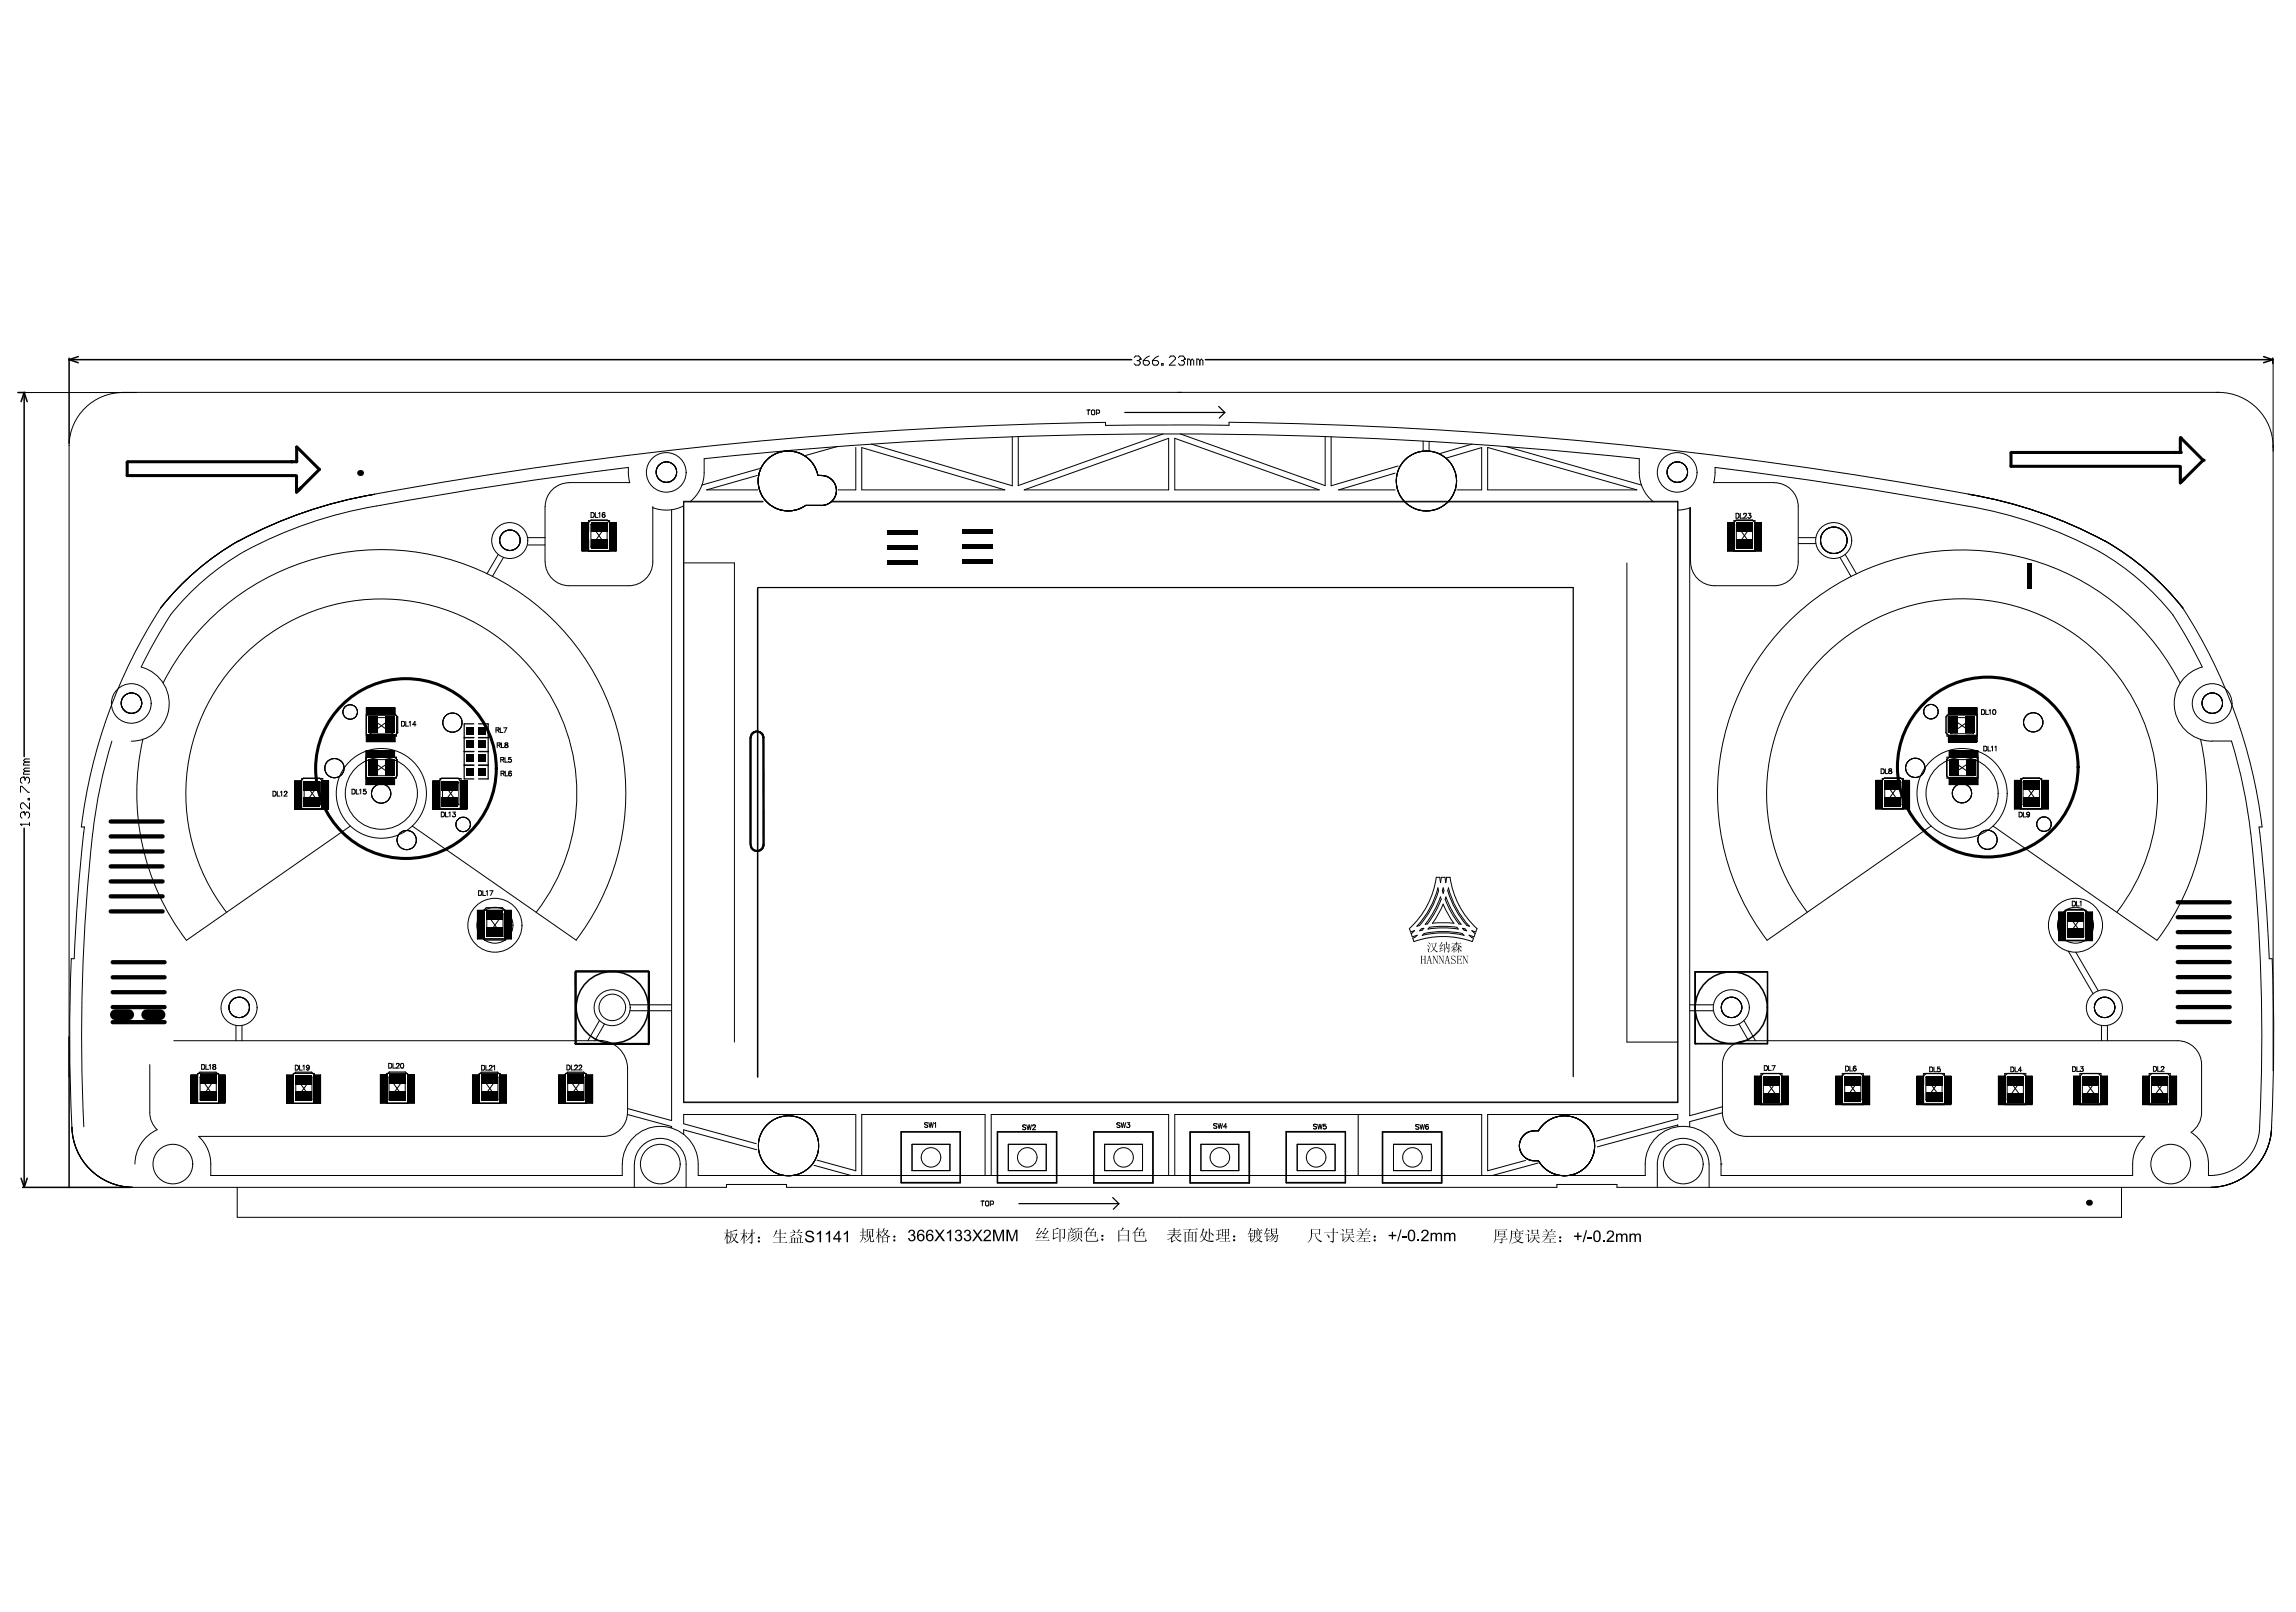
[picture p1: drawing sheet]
<svg xmlns="http://www.w3.org/2000/svg" width="288mm" height="202mm" viewBox="0 0 288 202" stroke-linecap="round" stroke-linejoin="round" font-family="sans-serif">
<g fill="none" stroke="#000" stroke-width=".13">
<path d="M8.7 55.8v79.3M15.5 49.2a6.7 6.7 0 0 0-6.8 6.7M95 59.6l-6.4 1.8h6.4M95.2 58.8l-7.2 2M96.2 57.7a3.8 3.8 0 0 1 6.3 1.9 1.91 1.91 0 0 1 2.4 1.7 1.91 1.91 0 0 1-1.9 2.1h-2a3.8 3.8 0 0 1-5-.7 3.8 3.8 0 0 1 .2-5zM102.5 59.6a3.8 3.8 0 0 0-4.9-2.9 3.8 3.8 0 0 0-2.1 5.3 3.8 3.8 0 0 0 5.5 1.4M102.5 59.6h.5M103 59.6a1.87 1.87 0 0 1 1.9 1.9 1.87 1.87 0 0 1-1.9 1.9h-2M105 56l-4 1.1M107.3 56.1v5.3h-2.2M108 56.1l18 5.3h-18zM126.9 54.8v6.1l-17.6-5.2"/>
<path d="M127.7 54.7v6.2M136.3 51.4h.4M136.4 51.4v.6M136.8 51.5l.2-.1 .2 .1v.4v.1l-.4-.1zM137.5 51.8h.3l.1-.3-.1-.1h-.3v.6M142.2 44.8l.2-.2h.4l.2 .2v.2M142.6 45.2h.2M142.8 45.2l.2 .2v.2l-.2 .2h-.4l-.2-.2M143 45h.1M143 45l-.2 .2M143.3 45.2h.6l.2 .2v.2l-.2 .2h-.4l-.2-.2zM144.1 44.6l-.4 .2-.4 .4"/>
<path d="M144.5 45.2h.6l.2 .2v.2l-.2 .2h-.4l-.2-.2zM145.3 44.6l-.4 .2-.4 .4M145.6 45.6h.2v.2h-.2zM145.8 54.4l-18.2 6.5M146.6 44.8l.2-.2h.4l.2 .2v.2l-.8 .8h.8M147.3 55l18.1 6.4h-18.1zM147.7 44.8l.2-.2h.4l.2 .2v.2M148 54.4l18.1 6.5v-6.2M148.1 45.2h.2M148.3 45.2l.2 .2v.2l-.2 .2h-.4l-.2-.2M148.5 45h.1M148.5 45l-.2 .2"/>
<path d="M149.3 45.2l-.2-.2h-.2v.8M149.3 45.2v.6M149.3 45.2l.2-.2 .2 .2v.6M150.4 45.2l-.2-.2h-.2v.8M150.4 45.2v.6M150.4 45.2l.2-.2 .2 .2v.6M154.1 53v.3h-15.5v-.3a550.4 550.4 0 0 0-94.4 9.5 55.4 55.4 0 0 0-14.3 5.3M154.1 53a555.5 555.5 0 0 1 92.7 9M166.9 54.8v6.1l8.4-2.5M174.9 59.3l-7.1 2.1h7.1M178.4 55.3v1.2M179.2 55.3v1.2"/>
<path d="M181.3 57.4l4.5-1.3v5.3h-3.1M184.6 55.7l-4 1.2M186.5 56.1l18.7 5.3h-18.7zM188.8 56l17 4.8M278.2 49.2a6.8 6.8 0 0 1 6.8 6.9M278.2 49.2h-275.5M285 45v89.3M21.4 77.1l-2.2 3.6-1.5 2.9M29.9 67.8a33.8 33.8 0 0 0-9.8 8.5 65.2 65.2 0 0 0-9.9 27.4h.4M47 62a55.4 55.4 0 0 0-17.1 5.8M47.2 63.4a52.6 52.6 0 0 0-17.5 6.3 32.5 32.5 0 0 0-8.3 7.4M47.2 63.5a562.5 562.5 0 0 1 31.6-4.9v1l.2 .9h-7.6a3 3 0 0 0-3 3"/>
<path d="M62.5 69.5l-1.4 2.5M63.1 69.9l-1.4 2.4M66.1 68.3h2.2M66.2 67.4h2.2M68.3 63.5v6.9M73.8 65.3h2.6v3.7h-2.6zM74.1 65.7v2.9M74.1 68.6h2M74.1 65.7h2M74.1 65.7l2 2.9M74.1 64.3h.2a.33 .33 0 0 1 .2 .3 .33 .33 0 0 1-.2 .3h-.2zM74.6 64.3v.6h.4"/>
<path d="M75.1 64.4l.1-.1v.6M75.8 64.4l-.1-.1a.29 .29 0 0 0-.2 .4M76.1 65.7v2.9M76.1 65.7l-2 2.9M81.8 63.5v7a3 3 0 0 1-3 2.9h-7.4a3 3 0 0 1-3-2.9M84.2 63.9v76.6l-5.5-1.5M85.7 63.4a4.8 4.8 0 0 1-3.8 .3M85.7 70.6h6.4v60.1M85.7 62.9h10M86.5 62.9a4.7 4.7 0 0 0 1.8-3.7v-1.7a554.1 554.1 0 0 1 117.2 0 6.8 6.8 0 0 0 .6 4l.8 1 .4 .4M95.7 62.9h-10v75.4h124.7v-75.4h-106.1M104.3 62.9h106.1"/>
<path d="M128.4 61.4l18.1-6.4v6.4zM204 70.6v60.1h6.4M211.9 63.7v76.2l4.1-1.1M211.9 63.7v6.8M212 63.7l-.8 .2-.9 .1M212 70.5a3 3 0 0 0 3 2.9h7.4a3 3 0 0 0 3.1-2.9v-7a3 3 0 0 0-3.1-3h-7.5l.1-.9v-1a542.1 542.1 0 0 1 34.3 5.4 50.7 50.7 0 0 1 15.8 6.3 32.5 32.5 0 0 1 7.4 6.8l2.1 3.6 1.5 2.9M217.4 65.3h2.6v3.7h-2.6zM217.7 64.4a.32 .32 0 0 1 .3 .2 .32 .32 0 0 1-.2 .4h-.1zM217.7 68.6h2M217.7 65.7h2M217.7 65.7l2 2.9M217.7 65.7v2.9"/>
<path d="M218.2 64.4v.6h.3M218.7 64.4l-.1 .1M218.7 64.4h.1l.2 .1-.4 .5h.4M218.7 64.4h.1M219.2 64.4h.3l-.2 .2a.21 .21 0 0 1 .2 .3 .21 .21 0 0 1-.4 0M219.7 65.7v2.9M219.7 65.7l-2 2.9M225.5 68.2h2.2M225.5 67.4h2.2M230.7 69.9l1.4 2.4M231.3 69.5l1.5 2.5M246.9 62a55.4 55.4 0 0 1 17 5.8"/>
<path d="M263.9 67.8a34 34 0 0 1 9.8 8.5M273.7 76.3a65.3 65.3 0 0 1 9.9 27.4h-.4l.9 8.6 .4 7.9M2.6 99.4v-.8h.2l.7 .8h.2M3 97.5h.1M3 97.5h-.2l-.2 .2v.3l.2 .2M3 97.5l.1 .2M3.1 96.7h.6M3.1 95.6h.6M3.1 97.7l.2-.2h.2l.2 .2v.3l-.2 .2M3.1 97.7v.1M3.1 96.7l-.1 .2v.2h.7M3.1 95.6l-.1 .1v.2h.7"/>
<path d="M3.7 95.2h-.6l-.1 .2 .1 .2M3.7 96.3h-.6l-.1 .2 .1 .2M14 92.9a63.6 63.6 0 0 0-2.4 11.6M17.7 83.6a4.7 4.7 0 0 1 3.5 5.2 4.7 4.7 0 0 1-4.7 4.1M17.9 92.7a30.4 30.4 0 0 0 5.5 25.2M20.5 85.6a30.7 30.7 0 0 1 39-14.4 30.7 30.7 0 0 1 17.4 37.9 30.6 30.6 0 0 1-4.7 8.8M34.2 99.2a.33 .33 0 0 1 .4 .2 .33 .33 0 0 1-.1 .4h-.3zM34.8 99.2v.6h.3M35.2 99.3l.1-.1v.6M35.6 99.4l.2-.2 .2 .1-.4 .5h.4M37.8 97.6h2.7v3.8h-2.7zM38.1 98.1v2.8"/>
<path d="M38.1 98.1h2.1M38.1 98.1l2.1 2.8M40.2 98.1v2.8M40.2 98.1l-2.1 2.8M44.1 99h.2a.32 .32 0 0 1 .2 .3 .32 .32 0 0 1-.2 .3h-.2zM44.7 99v.6h.3M45.1 99.1l.1-.1v.6M45.9 99h-.3v.2h.1a.21 .21 0 0 1 .2 .1 .21 .21 0 0 1-.1 .3 .21 .21 0 0 1-.3-.2M45.9 89.7h3.8v2.6h-3.8zM45.9 94.9h3.8v2.7h-3.8zM46.4 90v2M46.4 95.3v2"/>
<path d="M46.4 97.3h2.8M46.4 95.3h2.8M46.4 92h2.8M46.4 90h2.8M46.4 95.3l2.8 2M46.4 90l2.8 2M49.2 90v2M49.2 95.3v2M49.2 95.3l-2.8 2M49.2 90l-2.8 2M50.3 90.5h.3a.32 .32 0 0 1 .2 .3 .32 .32 0 0 1-.2 .3h-.3zM50.9 90.5v.6h.3"/>
<path d="M51.3 90.6l.1-.1v.6M52.2 90.9h-.5l.3-.4v.6M55.2 97.6h2.6v3.8h-2.6zM55.5 98.1v2.8M55.5 98.1h2M55.5 98.1l2 2.8M57.5 98.1v2.8M57.5 98.1l-2 2.8M62.2 91.6l.4-.1v-.2h-.4v.6M62.3 93.4h.4v-.2h-.4v.5M62.4 91.6l.2 .3M62.5 93.4l.2 .3"/>
<path d="M62.7 91.3v.6h.4M62.8 95.3l.4-.1v-.2h-.4v.6M62.8 97l.4-.1v-.1l-.4-.1v.6M62.9 93.2v.5h.3M63 95.3l.2 .3M63 97l.2 .3M63.1 91.3h.4l-.2 .6M63.3 95v.6h.4M63.4 96.7v.6h.3M63.4 93.2v.1a.26 .26 0 0 1 .2 .1 .26 .26 0 0 1 0 .3h-.3v-.2l.4-.2-.1-.1zM64.1 95h-.3v.2h.1a.21 .21 0 0 1 .2 .1 .21 .21 0 0 1-.1 .3 .21 .21 0 0 1-.3-.1M64.1 96.8l-.2-.1a.29 .29 0 0 0-.1 .4"/>
<path d="M94.3 91.9a.87 .87 0 0 1 .9-.2 .87 .87 0 0 1 .6 .7v13.6a.86 .86 0 0 1-.9 .8 .86 .86 0 0 1-.8-.9v-13.5zM235.8 96.4h.3a.32 .32 0 0 1 .2 .3 .32 .32 0 0 1-.2 .3h-.3zM236 97.6h2.6v3.8h-2.6zM236.3 98.1v2.8M236.3 98.1h2M236.3 98.1l2 2.8M236.4 96.4v.6h.3M236.9 96.4v.2a.26 .26 0 0 1 .2 .1 .26 .26 0 0 1 0 .3l-.3-.1v-.1l.4-.3-.1-.1zM238.3 98.1v2.8M238.3 98.1l-2 2.8M244.1 89.7h3.8v2.6h-3.8zM244.1 94.9h3.8v2.7h-3.8z"/>
<path d="M244.6 90v2M244.6 95.3v2M244.6 97.3h2.8M244.6 95.3h2.8M244.6 90h2.8M244.6 92h2.8M244.6 90l2.8 2M244.6 95.3l2.8 2M247.4 90v2M247.4 95.3v2M247.4 90l-2.8 2M247.4 95.3l-2.8 2"/>
<path d="M248.4 89h.2a.32 .32 0 0 1 .2 .3 .32 .32 0 0 1-.2 .3h-.2zM248.7 93.6h.2a.32 .32 0 0 1 .2 .3 .32 .32 0 0 1-.2 .3h-.2zM249 89v.6h.3M249.3 93.6v.6h.3M249.4 89.1l.1-.1v.6M249.7 93.7l.1-.1v.6M249.9 89a.28 .28 0 0 1 .3 .3 .28 .28 0 0 1-.3 .3l-.1-.3zM250.1 93.7l.2-.1v.6M253.4 97.6h2.6v3.8h-2.6zM253.6 98.1v2.8M253.6 98.1h2.1M253.6 98.1l2.1 2.8"/>
<path d="M255.7 98.1v2.8M255.7 98.1l-2.1 2.8M273.3 85.7a30.7 30.7 0 0 0-37.5-15 30.7 30.7 0 0 0-19.8 35.2 30.3 30.3 0 0 0 5.6 12l20.5-14.3M275.9 92.7a30.4 30.4 0 0 1-5.4 25.2l-20.6-14.3M276.1 83.6a4.7 4.7 0 0 0-3.5 5.2 4.7 4.7 0 0 0 4.8 4.1M277.3 92.9h2.5a68.9 68.9 0 0 1 2.8 15.5 234.2 234.2 0 0 1 .7 32.9M2.6 103.4h.1M2.6 103.4h1.1M2.6 103.4l.2 .1M3 101.8h.1M3 101.8h-.2l-.2 .2v.4l.2 .2M3 101.8l.1 .2"/>
<path d="M3.1 102l.2-.2h.2l.2 .2v.4l-.2 .2M3.1 102v.2M3.5 100.1h.2v.2h-.2zM3.7 100.7v.8l-.7-.8h-.2l-.2 .2v.4l.2 .2M3.7 103.2v.3M10.6 103.7l-.8 8.6-.5 7.9M11.6 104.6a234.2 234.2 0 0 0-1.1 36.7M28.4 114.4a24.5 24.5 0 0 1 5.3-34.8 24.5 24.5 0 0 1 34.6 6.5 24.3 24.3 0 0 1-1.1 28.3M38.1 100.9h2.1M43.9 103.6l-20.5 14.3M51.7 103.6l20.6 14.3M55.3 101.8a.33 .33 0 0 1 .4 .2 .33 .33 0 0 1-.1 .4h-.3z"/>
<path d="M55.5 100.9h2M55.9 101.8v.6h.3M56.3 101.9l.1-.1v.6M56.8 101.8h.3l-.2 .3a.2 .2 0 0 1 .2 .2 .2 .2 0 0 1-.2 .2 .2 .2 0 0 1-.2-.2M60 111.7h.2a.32 .32 0 0 1 .2 .3 .32 .32 0 0 1-.2 .3h-.2zM60.5 111.7v.6h.4M60.7 114.1h2.7v3.8h-2.7zM61 111.8l.1-.1v.6M61 114.6v2.8M61 117.4h2.1M61 114.6h2.1M61 114.6l2.1 2.8"/>
<path d="M61.4 111.7h.4l-.3 .6M63.1 114.6v2.8M63.1 114.6l-2.1 2.8M176.7 116.4l.2 .5 .5-.2-.5 .4M176.9 117.1l.2 .4 .6-.2-.3 .3h-.3l.2 .5a10.7 10.7 0 0 1 7.3 0l.2-.5-.6-.3 .6 .2 .2-.4M177.6 116.1h.4l.4-.6 1.2-1.8 .8-2-.1-.4a11.1 11.1 0 0 1-2.7 4.9M178 116.7a.55 .55 0 0 1 .5-.3 .53 .53 0 0 1-.5 .3M178.6 117.1l-.3 .2a11.1 11.1 0 0 1 5.3 0l-.3-.2-2-.3-1.4 .1-1.3 .2M179 115.9h-.3l1.1-1.6 .8-1.8 .1 .3-.5 1-1.2 2.1M179.2 116.3l2.3-.1 1.2 .1 .1 .2-1.9-.2-1.9 .2 .2-.2M180.7 110l-.1 .7-.1-.7h-.4a10.7 10.7 0 0 1-3.4 6.4M180.7 110h.5"/>
<path d="M180.9 111.3l-.1 .4M180.9 113.4l.8 1.5 .6 .9-1.6-.1-1.1 .1 .6-.9 .7-1.5M180.9 111.3l.1 .4-.1 .3-.1-.3M181.2 110l.1 .7 .1-.7h.4a10.7 10.7 0 0 0 3.4 6.4l-.2 .5-.5-.2 .4 .3M181.2 112.8l.7 1.6 1 1.5M181.2 112.8l.1-.3 .8 1.8 1.1 1.6M182.9 115.9h.3M183.4 116.4a.55 .55 0 0 1 .5 .3 .51 .51 0 0 1-.5-.3zM184.2 116.1h-.3l-.4-.6-1.2-1.8-.8-2 .1-.4a11.1 11.1 0 0 0 2.6 4.9M184.8 117l.2 .1M226.6 114.4a24.5 24.5 0 0 1 5.3-34.8 24.5 24.5 0 0 1 34.6 6.5 24.3 24.3 0 0 1-1.1 28.3M236.3 100.9h2"/>
<path d="M253.1 101.9h.2a.31 .31 0 0 1 .3 .2 .31 .31 0 0 1-.3 .3h-.2zM253.6 100.9h2.1M253.7 101.9v.5h.3M254.5 102l-.1 .4h-.2l-.1-.1M258.9 114.1h2.6v3.8h-2.6zM259.2 114.6v2.8M259.2 117.4h2.1M259.2 114.6h2.1M259.2 114.6l2.1 2.8M259.3 119.3l3.1 5.3M259.8 113h.2a.32 .32 0 0 1 .2 .3 .32 .32 0 0 1-.2 .3h-.2zM260.3 119.4l2.8 4.8"/>
<path d="M260.4 113v.6h.3M260.8 113.1l.1-.1v.6M261.3 114.6v2.8M261.3 114.6l-2.1 2.8M8.9 120.2h.4M8.9 120.2l-.2 10.6a165.9 165.9 0 0 0 .4 11.7 7.7 7.7 0 0 0 7.5 6.4M18.8 133.5v6a2.99 2.99 0 0 0 .9 2.2M21.8 130.5h53.3M24.8 134.6h2.6v3.8h-2.6zM25.1 135.1v2.8M25.1 137.9h2M25.1 135.1h2"/>
<path d="M25.1 135.1l2 2.8M25.3 133.5a.33 .33 0 0 1 .4 .2 .33 .33 0 0 1-.1 .4h-.3zM25.8 133.5v.6h.4M26.2 133.6l.2-.1v.6M26.7 133.5v.2l.4 .2a.2 .2 0 0 1-.2 .2 .2 .2 0 0 1-.2-.1l.1-.2 .2-.2v-.1zM27.1 135.1v2.8M27.1 135.1l-2 2.8M29.6 128.6v1.9M30.3 128.6v1.9M36.8 134.6h2.6v3.8h-2.6zM37 133.6a.33 .33 0 0 1 .4 .1 .33 .33 0 0 1-.1 .4l-.3 .1zM37.1 135.1v2.8"/>
<path d="M37.1 137.9h2M37.1 135.1h2M37.1 135.1l2 2.8M37.6 133.6v.6h.3M38 133.7l.1-.1v.6M38.8 133.8l-.1 .3-.1 .1-.2-.1M39.1 135.1v2.8M39.1 135.1l-2 2.8M48.5 134.6h2.6v3.8h-2.6zM48.7 133.3a.33 .33 0 0 1 .4 .2 .33 .33 0 0 1-.1 .4h-.3zM48.8 135.1v2.8M48.8 137.9h2"/>
<path d="M48.8 135.1h2M48.8 135.1l2 2.8M49.3 133.3v.6h.3M49.7 133.5h.1M49.7 133.5l.2-.2 .2 .2-.4 .4h.4M50.3 133.4a.29 .29 0 0 1 .4 .2 .29 .29 0 0 1-.3 .3h-.1l-.1-.2zM50.8 135.1v2.8M50.8 135.1l-2 2.8M60.1 134.6h2.6v3.8h-2.6zM60.4 133.6a.33 .33 0 0 1 .4 .2 .33 .33 0 0 1-.1 .4h-.3zM60.4 135.1v2.8M60.4 137.9h2"/>
<path d="M60.4 135.1h2M60.4 135.1l2 2.8M60.9 133.6v.6h.4M61.4 133.7l.2-.1 .1 .2-.4 .4h.4M61.4 133.7h.1M61.9 133.7l.1-.1v.6M62.4 135.1v2.8M62.4 135.1l-2 2.8M70.9 134.6h2.6v3.8h-2.6zM71.1 133.6h.2a.33 .33 0 0 1 .2 .3 .33 .33 0 0 1-.2 .3h-.2zM71.2 135.1v2.8M71.2 137.9h2"/>
<path d="M71.2 135.1h2M71.2 135.1l2 2.8M71.6 133.6v.6h.4M72.1 133.7l.1-.1h.2l-.1 .3-.3 .3h.4M72.2 121.8h9.1l.1 9.1-9.2 .1zM72.6 133.7l.1-.1h.2v.3l-.3 .3h.4M73.2 135.1v2.8M73.2 135.1l-2 2.8M75.1 130.5a3.6 3.6 0 0 1 3.6 3.5v5.5a3 3 0 0 1-3 3h-50.8M75.2 128l-1.5 2.5M75.8 128.4l-1.2 2.1M78.7 139.8l5.5 1.5v.2"/>
<path d="M79 126h5.2M79 126.7h5.2M85.7 138.2h124.7M170.3 139.8v7.6M211.9 126h2.9M211.9 126.7h2.9M212.5 121.9h9.1v9h-9.1zM216 139.5l-4.1 1.2v.6M218 128.4l1.2 2.1M218.7 128l1.4 2.5M220.8 134.6h2.6v3.8h-2.6zM221.1 135.1v2.8"/>
<path d="M221.1 137.9h2M221.1 135.1h2M221.1 135.1l2 2.8M221.2 133.6h.2a.32 .32 0 0 1 .2 .3 .32 .32 0 0 1-.2 .3h-.2zM221.7 133.6v.6h.4M222.2 133.6h.4l-.3 .6M223.1 135.1v2.8M223.1 135.1l-2 2.8M231 134.6h2.6v3.8h-2.6zM231.3 135.1v2.8M231.3 137.9h2M231.3 135.1h2"/>
<path d="M231.3 135.1l2 2.8M231.4 133.7h.2a.33 .33 0 0 1 .2 .3 .33 .33 0 0 1-.2 .3h-.2zM231.9 133.7v.6h.4M232.4 134.1l.1 .2M232.5 134.3h.1M232.5 133.9h.1M232.5 133.9l-.1 .2M232.5 133.9l.2 .2-.2 .2M232.7 133.8l-.2-.1a.29 .29 0 0 0-.1 .4M233.3 135.1v2.8M233.3 135.1l-2 2.8M241.2 134.6h2.6v3.8h-2.6z"/>
<path d="M241.5 135.1v2.8M241.5 137.9h2M241.5 135.1h2M241.5 135.1l2 2.8M241.9 133.8a.33 .33 0 0 1 .4 .2 .33 .33 0 0 1-.1 .4h-.3zM242.5 133.8v.6h.3M243.2 133.8h-.3v.3a.21 .21 0 0 1 .3 0 .21 .21 0 0 1 0 .3 .21 .21 0 0 1-.3-.1M243.5 135.1v2.8M243.5 135.1l-2 2.8M251.3 134.6h2.7v3.8h-2.7zM251.7 135.1v2.8M251.7 137.9h2"/>
<path d="M251.7 135.1h2M251.7 135.1l2 2.8M252.1 133.8a.33 .33 0 0 1 .4 .2 .33 .33 0 0 1-.1 .4h-.3zM252.7 133.8v.6h.3M253.5 134.2h-.4l.2-.4v.6M253.7 135.1v2.8M253.7 135.1l-2 2.8M259.9 133.8a.33 .33 0 0 1 .3 .1 .33 .33 0 0 1-.1 .4l-.2 .1zM260.4 133.8v.6h.3M260.8 134.6h2.6v3.8h-2.6zM260.9 133.8h.3l-.2 .2a.2 .2 0 0 1 .2 .2 .2 .2 0 0 1-.2 .2 .2 .2 0 0 1-.2-.2M261.1 135.1v2.8"/>
<path d="M261.1 137.9h2M261.1 135.1h2M261.1 135.1l2 2.8M263.1 135.1v2.8M263.1 135.1l-2 2.8M263.5 128.6v1.9M264.2 128.6v1.9M269.5 134.6h2.6v3.8h-2.6zM269.7 135.1v2.8M269.7 137.9h2.1M269.7 135.1h2.1M269.7 135.1l2.1 2.8"/>
<path d="M270 133.7a.33 .33 0 0 1 .4 .2 .33 .33 0 0 1-.1 .4h-.3zM270.5 133.7v.6h.4M271 133.9l.1-.2 .2 .1-.4 .5h.4M271.8 135.1v2.8M271.8 135.1l-2.1 2.8M284.5 120.2h.4M284.9 120.2l.2 9.1-.2 9a21.9 21.9 0 0 1-.5 5.2 7.7 7.7 0 0 1-7.2 5.4M9 141.4a7.7 7.7 0 0 0 7.6 7.5h74.5v-.4h7.5v.4h96.6v-.4h7.5v.4h74.5M19.7 141.7a4.7 4.7 0 0 0-2.8 4.3M24.9 142.5a4.7 4.7 0 0 1 1.5 3.5v1.4h51.6v-1.4M29.7 148.9v3.8h236.3M78 146a4.8 4.8 0 0 1 4.8-4.8 4.8 4.8 0 0 1 4.7 4.8v1.4h118.8a5.8 5.8 0 0 1 1.1-4.5 4.8 4.8 0 0 1 5.2-1.4 4.8 4.8 0 0 1 3.2 4.5"/>
<path d="M79.5 146v2.9M79.5 146a3.2 3.2 0 0 1 3.3-3.2 3.2 3.2 0 0 1 3.2 3.2v2.9M85.7 142.3v-.6l9.2 2.5M94.8 143.4l-9.1-2.5v-1.1h21.6v7l-4.9-1.3M102.1 146.1l4.6 1.3M108 147.4v-7.6h15.5v7.6M113 141.9h7.4v6.4h-7.4zM114.3 143.5h4.8v3.3h-4.8zM116.3 140.9l-.1-.1-.3 .1 .1 .1 .3 .1v.2l-.1 .1-.3-.1M116.5 140.8l.1 .6 .1-.6 .2 .6 .1-.6M117.2 140.9l.1-.1v.6M123 150.6h.4"/>
<path d="M123.2 150.6v.6M123.6 150.7l.1-.1 .3 .1v.4l-.1 .1h-.2l-.1-.1zM124.2 151h.3l.1-.1v-.2l-.1-.1h-.3v.6M124.3 147.4v-7.6h22.2v7.6M125.1 141.9h7.4v6.4h-7.4zM126.4 143.5h4.8v3.3h-4.8zM128.6 141.1h-.1h-.3l.1 .2 .3 .2-.1 .2-.3-.1M128.7 141.1l.2 .6 .1-.6 .2 .6 .1-.6M129.5 141.2l.1-.1h.2l-.1 .3-.3 .3h.5M137.1 141.9h7.4v6.4h-7.4zM138.5 143.5h4.7v3.3h-4.7zM140.4 140.9l-.1-.1-.3 .1v.1l.4 .1v.2l-.1 .1-.3-.1"/>
<path d="M140.6 140.8l.1 .6 .2-.6 .1 .6 .1-.6M141.3 140.8h.3l-.1 .2a.21 .21 0 0 1 .1 .3 .21 .21 0 0 1-.3 0M147.3 147.4v-7.6h38.5v7.6M149.2 141.9h7.4v6.4h-7.4zM150.6 143.5h4.7v3.3h-4.7zM152.6 141l-.2-.1-.2 .1v.1l.4 .2-.2 .2-.2-.1M152.7 140.9l.1 .6 .2-.6 .1 .6 .2-.6M153.8 141.3h-.4l.3-.4v.6M161.3 141.9h7.4v6.4h-7.4zM162.6 143.5h4.8v3.3h-4.8zM165 141.3h.1M165 141.3v.2h-.3"/>
<path d="M165.1 141.1l-.2-.1-.2 .1v.1l.3 .1M165.2 141l.1 .6 .2-.6 .1 .6 .2-.6M166.2 141h-.2l-.1 .2h.1a.21 .21 0 0 1 .3 .1 .21 .21 0 0 1-.1 .3 .21 .21 0 0 1-.3-.1M173.4 141.9h7.4v6.4h-7.4zM174.7 143.5h4.8v3.3h-4.8zM177.9 141.1l-.1-.1-.3 .1v.1l.4 .2-.1 .2-.3-.1M178 141l.2 .6 .1-.6 .2 .6 .1-.6M178.7 141.4l.2 .2M178.9 141.6h.1M178.9 141.2h.1M178.9 141.2l-.2 .2M178.9 141.2l.2 .2"/>
<path d="M179.1 141.1l-.2-.1a.29 .29 0 0 0-.2 .4M179.1 141.4l-.2 .2M179.1 141.4h.1M191 142.3a2.03 2.03 0 0 1 1.9-.5 3.8 3.8 0 0 1 5.7-1 3.8 3.8 0 0 1 0 5.8 3.8 3.8 0 0 1-5.7-1 1.93 1.93 0 0 1-2.1-1 1.93 1.93 0 0 1 .2-2.3zM191.1 142.4a2.26 2.26 0 0 1 1.8-.6 3.8 3.8 0 0 1 5.7-1 3.8 3.8 0 0 1 0 5.8 3.8 3.8 0 0 1-5.7-1 1.92 1.92 0 0 1-2.1-.9 1.92 1.92 0 0 1 .3-2.3zM192.8 145.8l-5.7 1.6M200.1 143.1l10.3-2.8v-.5h-23.9v7l4.8-1.3M207.8 148.9v-2.9a3.2 3.2 0 0 1 3.2-3.2 3.2 3.2 0 0 1 3.3 3.2v2.9M210.4 141.3v-.2l-10.1 2.7M215.8 146h.1M266 148.9v3.8M268.9 142.5a4.7 4.7 0 0 0-1.5 3.5v1.4h-51.6v-1.4"/>
<path d="M283.3 141.3a6.2 6.2 0 0 1-6.4 6.1 6.2 6.2 0 0 0-.8-4l-.4-.5-1-.9a2.99 2.99 0 0 0 1.3-2.5v-6a3 3 0 0 0-3-3h-54a3 3 0 0 0-3 3v6a3 3 0 0 0 3 3h49.9"/>
<circle cx="83.5" cy="59.2" r="2.49"/>
<circle cx="83.6" cy="59.2" r="1.28"/>
<circle cx="210.3" cy="59.2" r="2.49"/>
<circle cx="210.3" cy="59.2" r="1.28"/>
<circle cx="210.3" cy="59.2" r="1.29"/>
<circle cx="63.9" cy="67.8" r="2.26"/>
<circle cx="63.9" cy="67.7" r="1.28"/>
<circle cx="63.9" cy="67.7" r="1.29"/>
<circle cx="75.7" cy="64.7" r=".18"/>
<circle cx="178.8" cy="60.3" r="3.8"/>
<circle cx="229.9" cy="67.8" r="2.26"/>
<circle cx="229.9" cy="67.8" r="1.66"/>
<circle cx="229.9" cy="67.7" r="1.66"/>
<circle cx="16.5" cy="88.2" r="2.49"/>
<circle cx="16.5" cy="88.2" r="1.28"/>
<circle cx="16.5" cy="88.2" r="1.29"/>
<circle cx="41.9" cy="96.3" r="1.21"/>
<circle cx="43.9" cy="89.3" r=".91"/>
<circle cx="47.8" cy="99.5" r="1.21"/>
<circle cx="47.8" cy="99.5" r="4.5"/>
<circle cx="47.8" cy="99.5" r="5.6"/>
<circle cx="56.7" cy="90.6" r="1.21"/>
<circle cx="64" cy="97.1" r=".19"/>
<circle cx="240.1" cy="96.3" r="1.21"/>
<circle cx="242.1" cy="89.2" r=".91"/>
<circle cx="246" cy="99.5" r="1.21"/>
<circle cx="246" cy="99.5" r="4.5"/>
<circle cx="246" cy="99.5" r="5.6"/>
<circle cx="254.9" cy="90.6" r="1.21"/>
<circle cx="277.4" cy="88.2" r="2.49"/>
<circle cx="277.4" cy="88.2" r="1.28"/>
<circle cx="51" cy="105.3" r="1.21"/>
<circle cx="58.1" cy="103.4" r=".91"/>
<circle cx="62.1" cy="116" r="2.26"/>
<circle cx="62.1" cy="116" r="3.4"/>
<circle cx="249.2" cy="105.3" r="1.21"/>
<circle cx="254.3" cy="102" r=".18"/>
<circle cx="256.3" cy="103.3" r=".92"/>
<circle cx="260.2" cy="116" r="2.26"/>
<circle cx="260.2" cy="116" r="3.4"/>
<circle cx="30" cy="126.4" r="2.26"/>
<circle cx="30" cy="126.3" r="1.28"/>
<circle cx="38.6" cy="133.8" r=".18"/>
<circle cx="76.8" cy="126.4" r="2.26"/>
<circle cx="76.8" cy="126.3" r="1.66"/>
<circle cx="217.1" cy="126.4" r="2.26"/>
<circle cx="217.1" cy="126.3" r="1.29"/>
<circle cx="217.1" cy="126.3" r="1.28"/>
<circle cx="263.8" cy="126.4" r="2.26"/>
<circle cx="263.9" cy="126.3" r="1.29"/>
<circle cx="263.9" cy="126.3" r="1.28"/>
<circle cx="21.7" cy="146" r="2.49"/>
<circle cx="82.8" cy="146" r="2.49"/>
<circle cx="98.9" cy="143.7" r="3.8"/>
<circle cx="116.7" cy="145.1" r="1.22"/>
<circle cx="128.8" cy="145.1" r="1.22"/>
<circle cx="140.9" cy="145.1" r="1.22"/>
<circle cx="152.9" cy="145.1" r="1.22"/>
<circle cx="165" cy="145.1" r="1.22"/>
<circle cx="177.1" cy="145.1" r="1.22"/>
<circle cx="211.1" cy="146" r="2.49"/>
<circle cx="272.2" cy="146" r="2.49"/>
</g>
<g fill="none" stroke="#000" stroke-width=".19">
<path d="M2.2 49.2h1M3 49.2l.4 1.2M3 49.2l-.4 1.2M3 49.2v45.7M8.7 44.9v10.7M8.7 45.1l1.1 .4M8.7 45.1h133.2M9.8 44.7l-1.1 .4M151.1 45.1h133.9M283.8 44.7l1.2 .4M285 45.1l-1.2 .4M285 44.9v.7"/>
<path d="M95 73.7v61.4M94.1 92.4v13.5M94.2 92.5a.75 .75 0 0 1 .7-.7 .75 .75 0 0 1 .8 .7M95.7 92.4v13.6M3 103.9v45M94.2 105.9a.75 .75 0 0 0 .7 .8 .75 .75 0 0 0 .8-.8M8.7 130v18.9M72.2 121.9v9M72.2 130.9h9.1M72.2 121.9h9.1M81.3 121.9v8.9M212.5 130.9h.1"/>
<path d="M212.5 121.9h9.1v9h-9.1zM2.6 147.7l.4 1.2M2.8 148.9h13.6M3.4 147.7l-.4 1.2M113 141.9h7.4v6.4h-7.4zM125.1 141.9h7.4v6.4h-7.4zM137.1 141.9h7.4v6.4h-7.4zM149.2 142h7.4v6.3h-7.4zM161.3 141.9h7.4v6.4h-7.4zM173.3 141.9h7.4v6.4h-7.4z"/>
<circle cx="76.8" cy="126.3" r="4.5"/>
<circle cx="217.1" cy="126.4" r="4.5"/>
</g>
<g fill="none" stroke="#000" stroke-width=".38">
<path d="M16 57.9l-.1 .1v1.6h21.1M37.2 59.7v2l.6-.6M37.2 56.1v1.8h-21M37.2 56.1l2.8 2.8M40 58.9h.1M40 58.9l-2.7 2.7M252.2 56.7l-.1 1.8h21.1M273.4 54.9v1.8h-21.1M273.4 54.9l2.8 2.8-2.8 2.9v-2.1"/>
<circle cx="50.9" cy="96.4" r="11.3"/>
<circle cx="249.2" cy="96.2" r="11.3"/>
</g>
<g fill="none" stroke="#000" stroke-width=".15">
<path d="M141 51.7h12.6M152.8 51l.8 .7M153.6 51.7l-.7 .7M73.8 66.6v-1.1l.3-.3h2l.3 .3v1.1M73.8 65.5h-.8v3.6h4.2v-3.6h-.8M73.8 67.7v1.4M76.4 67.7v1.4M95 73.7h102.2v61.3M217.4 65.5h-.8v3.6h4.2v-3.6h-.8l-.3-.3h-2l-.3 .3v1.1M217.4 67.7v1.4M220 65.5v1.1M220 67.7v1.4"/>
<path d="M37.8 97.9l.3-.3h2l.3 .3M40.4 97.9h.8v3.6h-4.2v-3.6h.8v1.1M40.4 97.9h.1M40.4 97.9v1.1M45.9 97.6h1.4M45.9 94.9h1.4M45.9 92.2h1.5M45.9 89.6h1.5M48.4 94.9h1.1M48.4 89.6h1.2l.3 .3v2l-.4 .3v.8h-3.6v-4.2h3.6v.8M48.4 92.2h1.1M49.5 94.9v-.7h-3.6v4.2h3.6v-.8"/>
<path d="M49.5 95l.3 .3v2l-.3 .3h-1.1M55.1 97.9l.3-.3h2l.3 .3M55.1 97.9h-.8v3.6h4.2v-3.6h-.8M55.1 97.9v1.1M57.7 97.9v1.1M58.2 96h1.2M58.2 94.2h1.2M58.2 92.5h1.2M59.4 90.8h-1.2v6.9h1.2M60 90.8h1.2v6.9h-1.2M60 96h1.2M60 94.2h1.2"/>
<path d="M60 92.5h1.2M236 97.9h-.8v3.6h4.2v-3.6h-.8M236 97.8v1.2M236 97.8l.3-.3h2l.3 .3M238.6 97.8v.1M238.6 97.9v1.1M244.3 92.2v.8h3.6v-4.2h-3.6v.8l-.3 .3v2l.3 .3h1.1M244.3 89.6h1.1M244.4 97.6v.8h3.6v-4.2h-3.6v.8l-.3 .3v2l.3 .3h1.1M244.4 94.9h1.1M246.5 92.2h1.4M246.5 89.6h1.4"/>
<path d="M246.6 97.6h1.4M246.6 94.9h1.4M253.4 97.8l.3-.3h2l.3 .3M256 97.9h.8v3.6h-4.2v-3.6h.8v1.1M256 97.8v1.2M37.8 100.1v1.4M40.4 100.1v1.4M55.1 100.1v1.4M57.7 100.1v1.4M60.7 114.2h-.8v3.5h4.2v-3.5h-.8M60.7 114.1v1.2M60.7 116.3v1.4"/>
<path d="M60.7 114.1l.3-.3h2l.3 .3v1.2M63.3 116.3v1.4M236 100v1.5M238.6 100v1.5M253.4 100v1.5M256 100v1.5M258.9 114.4h-.8v3.6h4.2v-3.6h-.8l-.3-.4h-2l-.3 .3v1.2M258.9 116.5v1.5M261.6 114.4v1.1M261.6 116.5v1.5M24.8 135.9v-1.1l.3-.3h2l.3 .2v1.2M24.8 136.9v1.4"/>
<path d="M24.8 134.8h-.8v3.5h4.2v-3.5h-.8M27.4 136.9v1.4M36.7 136.9v1.5M36.8 134.8l.3-.3h2l.3 .3v1.1M39.4 134.8h.8v3.6h-4.2v-3.6h.7v1.1M39.4 136.9v1.5M48.5 134.8h-.8v3.5h4.2v-3.5h-.8M48.5 134.7v1.2M48.5 136.9v1.4M48.5 134.7l.3-.3h2l.3 .3M51.1 134.7v1.2M51.1 136.9v1.4"/>
<path d="M60.1 134.8h-.8v3.5h4.2v-3.5h-.8l-.3-.3h-2l-.3 .2v1.2M60.1 136.9v1.4M62.7 134.8v1.1M62.7 136.9v1.4M70.9 134.8h-.8v3.5h4.2v-3.5h-.8M70.9 135.9v-1.1l.3-.3h2l.3 .2v1.2M70.9 136.9v1.4M73.5 136.9v1.4M220.8 134.9l.3-.3h2l.3 .3h.8v3.6h-4.2v-3.6h.8v1.1M220.8 137.1v1.4M223.4 134.9v1.1M223.4 137.1v1.4"/>
<path d="M231 134.9l.3-.3h2l.3 .3v1.1M231 137.1v1.4M233.6 134.9h.8v3.6h-4.2v-3.6h.8v1.1M233.6 137.1v1.4M241.2 134.9l.3-.3h2l.3 .3h.8v3.6h-4.2v-3.6h.8v1.1M241.2 137.1v1.4M243.8 134.9v1.1M243.8 137.1v1.4M251.3 137.1v1.4M251.4 134.9l.3-.3h2l.3 .3v1.1M254 134.9h.8v3.6h-4.2v-3.6h.7v1.1M254 137.1v1.4"/>
<path d="M260.8 137.1v1.4M260.8 134.9l.3-.3h2l.3 .3h.8v3.6h-4.2v-3.6h.8v1.1M263.4 134.9v1.1M263.4 137.1v1.4M269.5 137.1v1.4M269.5 134.9l.3-.3h2l.3 .3h.8v3.6h-4.2v-3.6h.8v1.1M272.1 134.9v1.1M272.1 137.1v1.4M127.7 150.9h12.6M139.5 150.2l.8 .7M140.3 151l-.7 .6"/>
</g>
<g fill="#000">
<path d="M182.6 119.9h.6l.1 .2-.2-.2h-.3v.4h.2l.1-.2v.4l-.1-.2h-.2v.5h.4l.1-.2-.1 .3h-.6l.1-.1v-.9zM178.1 119.9h.3h-.1v.4h.3v-.4h-.1h.3h-.1v.9l.1 .1h-.3l.1-.1v-.4h-.3v.4l.1 .1h-.3l.1-.1v-.9zM179.6 119.9h.2l.4 .7v-.7h-.1h.2h-.1v1l-.4-.9-.1 .8 .1 .1h-.2l.1-.1v-.9zM180.3 119.9h.2l.4 .7v-.7h-.1h.3h-.1v1l-.5-.9v.8l.1 .1h-.3l.2-.1v-.9zM182 119.9l.5-.1v.3l-.3-.2-.2 .1v.2l.5 .3v.3l-.2 .1h-.3l-.1-.3 .2 .2a.23 .23 0 0 0 .3-.2 .23 .23 0 0 0-.2-.2l-.2-.2zM183.4 119.9h.1l.4 .7 .1-.7h-.1h.2h-.1v1l-.5-.9v.8l.1 .1h-.2l.1-.1v-.9zM97.3 154.3l.2 .1-.2 .3h.5v-.6l.1 .1v.5h.4l.1-.2 .2 .2h-.7v.5h.3l.1-.1 .2 .1h-.6v.6h.5l.2-.1 .1 .1-1.7 .1-.1-.1h.9v-.6l-.5 .1-.1-.1h.6v-.5h-.5l-.4 .5zM101 154.5l.2-.2h.4a.46 .46 0 0 1 .4 .4h-.1a.4 .4 0 0 0-.7-.1v.2l.6 .2 .2 .2 .1 .3a.6 .6 0 0 1-.7 .3 .6 .6 0 0 1-.5-.5h.2v.2l.3 .1h.3l.2-.2-.1-.2-.8-.3v-.2zM102.4 154.7l.4-.4h.1v1.5h-.1v-1.1l-.4 .2zM103.5 154.7l.4-.4h.2v1.5h-.2v-1.1l-.4 .2zM105.8 154.7l.4-.4h.1v1.5h-.2v-1.1l-.3 .2zM114 154.3l.2-.1h.3l.2 .2v.3a.14 .14 0 0 0-.1 .2 .14 .14 0 0 0 .1 .1l.1 .4-.4 .3-.3-.1-.2-.1-.1-.2 .2-.1a.29 .29 0 0 0 .4 .3 .29 .29 0 0 0 .2-.4 .29 .29 0 0 0-.4-.1v-.2a.25 .25 0 0 0 .3-.2 .25 .25 0 0 0-.2-.3 .25 .25 0 0 0-.3 .3h-.1z"/>
<path d="M117.2 154.2h.2l.4 .5 .4-.5h.2l-.5 .7 .6 .7h-.3l-.4-.6-.4 .6h-.3l.6-.7zM118.7 154.6l.4-.4h.2v1.4h-.2v-1.1l-.4 .2zM119.8 154.4l.2-.2h.4l.1 .2 .1 .3a.14 .14 0 0 0-.2 .2 .13 .13 0 0 0 .2 .1v.4l-.3 .3-.5-.1-.1-.3 .2-.1a.29 .29 0 0 0 .3 .3 .29 .29 0 0 0 .3-.4 .29 .29 0 0 0-.4-.1v-.2a.24 .24 0 0 0 .3-.2 .24 .24 0 0 0-.2-.3 .24 .24 0 0 0-.3 .3h-.2zM121 154.3l.4-.1 .2 .1 .1 .3-.2 .3a.46 .46 0 0 1 0 .7 .46 .46 0 0 1-.7-.3l.2-.1a.29 .29 0 0 0 .3 .3 .29 .29 0 0 0 .3-.4 .29 .29 0 0 0-.4-.1v-.2a.25 .25 0 0 0 .3-.2 .25 .25 0 0 0-.2-.3 .25 .25 0 0 0-.3 .3h-.2zM122 154.2h.2l.4 .5 .4-.5h.2l-.5 .7 .5 .7h-.2l-.4-.6-.5 .6h-.2l.5-.7zM123.5 154.3l.4-.1a.48 .48 0 0 1 .3 .5 .48 .48 0 0 1-.3 .4l-.4 .4h.8v.1h-1l.1-.3 .6-.5a.28 .28 0 0 0-.1-.5 .28 .28 0 0 0-.4 .3h-.2zM124.5 154.2h.3l.4 1.2 .4-1.2h.3v1.4h-.2v-1.2l-.4 1.2h-.2l-.4-1.2v1.2h-.2zM126.2 154.2h.3l.4 1.2 .4-1.2h.3v1.4h-.2v-1.2l-.4 1.2h-.2l-.4-1.2v1.2h-.2zM146.4 154.3h.8v-.3l.1 .1v.2h.5l.1-.1 .1 .1h-.7v.2h.4l.1-.1 .1 .2h-.6v.2h.6l.1-.1 .1 .1h-.8v.2a.18 .18 0 0 0 .2 .2 .18 .18 0 0 0 .2-.2l.1-.1 .1 .1-.4 .2 .1 .2 .6 .2-.2 .1-.4-.2-.4-.6-.2 .3v.4l.4-.1-.5 .3-.1-.1v-.4l-.5 .2 .4-.3 .4-.4-.7 .1-.1-.1h.9v-.2l-.6-.1h.6v-.2h-.7zM174.1 154.8h.4v-.3h.2v.3h.4v.2h-.4v.4h-.2v-.4h-.4zM175.6 154.2h.1l-.4 1.5h-.1zM175.8 155h.5v.2h-.5z"/>
<path d="M177.7 155.4h.2v.2h-.2zM178.3 154.3l.4-.1a.47 .47 0 0 1 .4 .4 .47 .47 0 0 1-.3 .5l-.4 .4h.7v.1h-.9l.1-.3 .5-.5a.29 .29 0 0 0 0-.5 .29 .29 0 0 0-.4 .3h-.2zM179.4 154.6h.1v.1l.2-.1h.3l.1 .1h.1a.32 .32 0 0 1 .4-.1 .32 .32 0 0 1 .2 .3v.7h-.2v-.7l-.1-.2a.27 .27 0 0 0-.3 .3v.6h-.2v-.6a.24 .24 0 0 0-.3-.3 .24 .24 0 0 0-.2 .4v.5h-.1zM181.1 154.6h.1v.1l.2-.1h.3l.1 .1h.1a.32 .32 0 0 1 .4-.1 .32 .32 0 0 1 .2 .3v.7h-.2v-.7l-.1-.2a.27 .27 0 0 0-.3 .3v.6h-.2v-.6a.24 .24 0 0 0-.3-.3 .24 .24 0 0 0-.2 .4v.5h-.1zM197.3 154.9h.4v-.3h.2v.3h.4v.2h-.4v.4h-.2v-.4h-.4zM198.8 154.3h.2l-.4 1.5h-.2zM199.1 155.1h.5v.2h-.5zM201 155.5h.2v.2h-.2zM201.6 154.4l.4-.1a.48 .48 0 0 1 .4 .5 .48 .48 0 0 1-.4 .4l-.3 .4h.7v.1h-1l.2-.3 .5-.5a.28 .28 0 0 0-.1-.5 .28 .28 0 0 0-.4 .3h-.2zM202.6 154.7h.2v.1l.2-.1 .4 .1a.35 .35 0 0 1 .4-.1 .35 .35 0 0 1 .3 .3v.7h-.2v-.6a.23 .23 0 0 0-.3-.3 .23 .23 0 0 0-.2 .3v.6h-.2v-.6a.25 .25 0 0 0-.3-.3 .25 .25 0 0 0-.1 .4v.5h-.2zM204.3 154.7h.2v.1l.2-.1 .4 .1a.35 .35 0 0 1 .4-.1 .35 .35 0 0 1 .2 .3v.7h-.2v-.8l-.1-.1a.26 .26 0 0 0-.3 .3v.6h-.2v-.6a.23 .23 0 0 0-.2-.3 .23 .23 0 0 0-.2 .3v.6h-.2z"/>
<path d="M179.5 118.3h.5l-.2 .6zM179.4 118.3h.1l.1 .4a.33 .33 0 0 1-.2 .6l-.2 .2 .3-.2a.26 .26 0 0 1 .2-.2 .26 .26 0 0 1 .3 .2l.2 .1 .1-.1-.5-.3 .3-.7v-.1zM179.4 118.4l-.3 .6h-.2l.2 .1v.3h.1v-.3zM178.9 118.5l.2 .2a.16 .16 0 0 0 0-.2 .16 .16 0 0 0-.2 0zM179.1 118.2l.1 .2a.12 .12 0 0 0 0-.2 .12 .12 0 0 0-.1 0z"/>
<path d="M180.7 118.1l-.2 .5v.1l.3-.1-.3 .4 .1 .1 .4-.2h-.4l.4-.4-.1-.1-.1 .2h-.3l.4-.4zM180.4 119.2l.1 .2 .5-.3zM181.1 118.4v1.1v-.1v-1h.2l-.1 .7 .2-.3 .2 .2v-.1l-.2-.2v-.2l.2-.1v.9h-.2h.1a.12 .12 0 0 0 .1 .1 .12 .12 0 0 0 .1-.1l.1-.9h-.1h-.3l.1-.3h-.2v.3z"/>
<path d="M182 118.3h.5l-.5 .5 .6-.4v.4h.1v-.5v.1a.41 .41 0 0 0 .6 .3l-.3-.1-.3-.3h.5l-.1-.1-.4 .1v-.2h-.1v.2zM181.9 118.8l.3 .1-.3 .4 .4-.3v.5v-.1v-.4l.2 .1-.2-.2h.3l-.1-.1h-.2l.1-.1h-.1v.1zM182.6 118.8l.2 .1-.3 .5 .4-.4-.1 .5 .1-.1v-.5l.1 .1a.27 .27 0 0 0 .3 .2l-.3-.3h.3l-.1-.1h-.3l.1-.1-.2-.1 .1 .2z"/>
<path d="M179.2 119.9l.1-.1 .2 1 .1 .1h-.3v-.4h-.3v.3l.1 .1h-.2zM179.2 120l-.1 .5h.2z"/>
<path d="M181.4 119.9l.1-.1 .2 1 .1 .1h-.2v-.4h-.3l-.1 .3 .1 .1h-.2zM181.4 120l-.1 .5h.3z"/>
<path d="M91.6 154.3l-.1 1.2-.2 .5 .3-.4 .1-.8h.1l.1 .3a.46 .46 0 0 1-.4 .7l-.1 .1 .3-.1 .3-.3 .1 .1a.35 .35 0 0 0 .5 .2 .34 .34 0 0 1-.4-.2 .34 .34 0 0 1 .1-.4l.1-.4h.1l-.2-.1h-.6v-.3l.8-.1-.2-.1-.4 .1zM91.8 154.8h.5l-.2 .6zM91.1 154.1v.5h-.3l.1 .1 .2-.1-.3 .9 .3-.5v1l.1-.1v-1l.2 .3a.23 .23 0 0 0 0-.2 .23 .23 0 0 0-.2-.2v-.2h.3l-.1-.1-.2 .1v-.3l.1-.1z"/>
<path d="M93.7 154.6l.1 .1h.4l-.3 .4-.4 .5 .3-.2 .4-.5v.8l-.3 .1h.1a.17 .17 0 0 0 .2 .2 .17 .17 0 0 0 .1-.2v-1.1h.4l-.1-.2-.3 .1v-.3l.1-.1-.2-.1v.5zM93.2 154.1v.5h-.4l.4 .1-.4 .9 .4-.6v1l.1-.1v-1l.2 .2 .2 .1-.1-.2-.3-.2v-.1h.4l-.1-.2-.3 .1v-.3l.1-.1z"/>
<path d="M95 155.7a.15 .15 0 0 1 .3 0 .15 .15 0 0 1-.3 0zM95 155.2a.15 .15 0 0 1 .3 0 .15 .15 0 0 1-.3 0z"/>
<path d="M100 155.3h.3v.5h-.3zM99.2 155.1v.7h-.3l.1 .1h1.7l-.1-.2-.2 .1v-.5l.1-.1-.1-.1-.1 .1h-1zM99.3 155.3h.3v.5h-.3zM99.7 155.3h.2v.5h-.2zM99 155.1l.7-.3-.1-.1zM100 154.7l.4 .4a.1 .1 0 0 0 .1-.1 .1 .1 0 0 0-.1-.1zM99.3 154.2l.3 .4h-.6h.1h1.5l-.1-.1-.1 .1h-.4l.3-.3-.1-.2-.2 .5h-.4v-.2z"/>
<path d="M105.1 154.3h.2v1h.2v.1h-.2v.4h-.2v-.4h-.6v-.1zM105.1 154.6l-.5 .7h.5z"/>
<path d="M108.1 154v.5h-.3l.1 .1 .2-.1v.4h-.3h.3v.2l-.1 .4-.2 .3 .3-.3 .1-.4 .3 .4a.13 .13 0 0 0 .1-.2 .13 .13 0 0 0-.2-.1l-.2-.1 .1-.2h.3l-.1-.1-.2 .1v-.4h.3l-.1-.1-.2 .1v-.4zM108.7 154.1v1.1l.1-.1v-.9h.5v.9h.2v-.8v-.1l-.1-.1-.1 .1zM109 154.4v.6a.98 .98 0 0 1-.7 .8l.4-.2 .3-.2 .2-.9zM109.1 154.9v.7l.1 .2 .3-.1h.1l-.1-.4-.1 .4-.2-.1v-.6h.1z"/>
<path d="M110.7 155.2h.5v.4h-.5zM110.8 154l-.3 .7 .3-.3a.34 .34 0 0 1-.1 .6l-.4 .2 .3-.1v.8l.1-.1v-.1h.5v.1h.1l.1-.6-.1-.1-.1 .1h-.5v-.1a.32 .32 0 0 1 .3-.2 .32 .32 0 0 1 .3 .2h.2h.1l-.5-.3 .3-.5-.1-.1-.1 .1h-.4l.2-.2zM110.8 154.3h.4l-.2 .4zM110.1 154v.5h-.3l.1 .1 .2-.1-.3 .9 .3-.5v1l.1-.1v-1l.2 .3a.2 .2 0 0 0 0-.3 .2 .2 0 0 0-.2-.1v-.2h.4l-.2-.1-.2 .1 .1-.4z"/>
<path d="M112 155.5a.15 .15 0 0 1 .3 0 .15 .15 0 0 1-.3 0zM112 155.1a.15 .15 0 0 1 .3 0 .15 .15 0 0 1-.3 0z"/>
<path d="M115.1 154.3l.3-.1a.39 .39 0 0 1 .5 .4h-.2v-.1a.32 .32 0 0 0-.4-.1 .32 .32 0 0 0-.2 .4v.1l.2-.2h.3l.2 .2 .1 .4-.1 .3-.4 .1-.3-.2-.1-.7zM115.2 155v.3l.2 .2a.31 .31 0 0 0 .3-.4 .31 .31 0 0 0-.5-.1z"/>
<path d="M116.2 154.3l.4-.1a.41 .41 0 0 1 .4 .4l-.2-.1a.31 .31 0 0 0-.4-.1 .31 .31 0 0 0-.1 .4v.1l.2-.2h.2l.2 .1 .2 .5-.2 .3-.4 .1-.3-.2-.1-.7zM116.3 155.2a.31 .31 0 0 0 .6 0 .31 .31 0 0 0-.6 0z"/>
<path d="M130.3 153.9l-.2 .5-.2 .2 .1 .2 .3-.1-.4 .4 .1 .2 .7-.2h-.6l.6-.7h-.2a.35 .35 0 0 1-.5 .2l.4-.5zM129.8 155.5l1.8 .1-.2-.2-.1 .1zM131.1 153.9l-.3 .5-.2 .2 .1 .2 .4-.1-.4 .4 .1 .2 .7-.2-.6 .1 .6-.8-.2-.1a.28 .28 0 0 1-.1 .3 .28 .28 0 0 1-.3 0h-.1l.4-.6z"/>
<path d="M132.8 154.1v1.7l.2-.1v-1.5h.4v1h-.3h.1a.16 .16 0 0 0 .2 .2 .16 .16 0 0 0 .1-.2l.1-1-.2-.1v.1zM132 154.1v1.2l.1 .2 .7-.4-.7 .2v-.6h.6l-.1-.1-.1 .1h-.4v-.5l.7-.1-.2-.2-.4 .3z"/>
<path d="M134.1 154.3l.1 .3a.16 .16 0 0 0 .1-.2 .16 .16 0 0 0-.2-.1zM133.9 154.2l.6 .1-.1 .3-.4-.1v.8l-.2 .4 .2-.3 .1-.8h.7l-.1-.1-.3 .1 .2-.3-.1-.1h.4l-.2-.1-.1 .1h-.2v-.2l-.2-.1 .1 .3zM134.1 155l.6-.2-.2-.1zM134.1 155.3l.6-.2-.1-.2zM134 155.7l.8-.3-.1-.2-.2 .3zM134.7 154l.4 .1v.3l-.2-.1v1v-.1v-.8h.6v.9l.1-.1 .1-.8-.1-.1-.5 .1 .2-.3h.4l-.1-.2-.1 .1zM135.2 154.6l-.1 .8-.4 .4 .3-.2 .2-.3 .2-.6zM135.3 155.2l.4 .5v-.2z"/>
<path d="M136.8 154.5h.5v.5h-.5zM136.5 153.9l-.3 .4-.3 .4 .3-.2v1.2h1.3a.16 .16 0 0 0 .2-.1 .16 .16 0 0 0-.1-.2v-.2l-.1 .4h-1.2v-.6h1v.1h.1v-.5l.1-.1-.2-.1-.1 .1h-.4l.4-.3-.1-.2-.1 .1h-.5l.2-.1zM136.5 154.2h.5l-.2 .3h-.5zM136.3 154.5h.4v.5h-.4z"/>
<path d="M138.1 155.4a.14 .14 0 0 1 .2 0 .14 .14 0 0 1-.2 0zM138.1 155a.15 .15 0 0 1 .3 0 .15 .15 0 0 1-.3 0z"/>
<path d="M140.2 154.3v1.4h.1v-.2h1.1v.2h.1v-1.3h.1l-.1-.1h-.1h-.8l.3-.3-.2-.1-.2 .4zM140.3 154.4h1.1v.5h-1.1zM140.3 154.9h1.1v.6h-1.1z"/>
<path d="M142.9 154.5h.5v.5h-.5zM142.6 153.9l-.3 .5-.4 .3 .3-.2 .1 1.2h1.3a.17 .17 0 0 0 .2-.1 .17 .17 0 0 0-.1-.2l-.1-.2-.1 .4h-1.1l-.1-.6h1.1v.1h.1v-.5v-.1l-.1-.1-.1 .1h-.4l.4-.3-.1-.2-.1 .1h-.5l.1-.1zM142.6 154.2h.5l-.3 .3h-.4zM142.3 154.5h.5v.5h-.5z"/>
<path d="M149.1 155.2h.3v.4h-.3zM148.3 154.1l.8 .1-.1 .3-.5-.1v1.4h.2v-.2h1.2v.2l.1-.1v-1.2l-.1-.1v.1h-.8l.2-.3h-.1h1l-.2-.2-.1 .1zM148.7 154.5h.3v1.1h-.3zM149.5 154.5h.4v1.1h-.4zM149.1 154.5h.3v.3h-.3zM149.1 154.9h.3v.3h-.3z"/>
<path d="M150.8 154.5h.4l-.2 .7-.2-.5zM150.8 154.1l-.1 .5-.3 .6 .3-.4 .1 .2a.41 .41 0 0 1-.2 .7l-.2 .1 .3-.1a.31 .31 0 0 1 .4-.2l.3 .2a.58 .58 0 0 0 .8-.1h-.8l-.4-.3 .3-.7 .1-.1-.1-.1-.1 .1h-.4l.2-.4zM151.5 154v1.5l.2-.1v-.8l.4 .4a.29 .29 0 0 0-.3-.4l-.1-.1v-.4z"/>
<path d="M152.4 154.3h.4v.5h-.4h.4v.6l-.4 .1 .1 .1 .7-.4-.4 .1v-.5h.4l-.2-.1-.2 .1v-.5h.3l-.1-.1-.1 .1zM153.2 154.1v1l.1-.2h.3v.4h-.4h.4v.3h-.7l.1 .1h1.3l-.2-.1h-.1h-.3v-.3h.4l-.1-.1-.3 .1v-.4h.3v.1h.1v-.8l-.1-.1v.1h-.7zM153.3 154.2h.3v.3h-.3zM153.7 154.2h.3v.3h-.3zM153.3 154.6h.3v.3h-.3zM153.7 154.6h.3v.3h-.3z"/>
<path d="M154.6 155.5a.15 .15 0 0 1 .3 0 .15 .15 0 0 1-.3 0zM154.6 155.1a.15 .15 0 0 1 .3 0 .15 .15 0 0 1-.3 0z"/>
<path d="M157.7 154.6h.2v.2h-.2zM157.4 155.1l.2 .1a.26 .26 0 0 1 .1 .3 .26 .26 0 0 1-.3 .2l-.3 .1 .4-.1a.44 .44 0 0 1 .7 .1l.1-.1-.2-.1a.23 .23 0 0 1-.2-.1 .23 .23 0 0 1 .1-.3l.1-.1-.1-.1-.1 .1zM157.6 155.1h.3l-.1 .3zM157.2 154.2v.9l-.3 .7a1.18 1.18 0 0 0 .5-.9v-.3h.1v.4l.2-.1h.2v.1l.1-.1v-.3h.3l-.2-.1-.1 .1v-.2l-.1-.1v.3h-.2v-.2l-.2-.1v.3h-.1v-.3h.9l-.1-.1-.1 .1h-.3v-.2l-.2-.1 .1 .3zM156.8 154l-.4 .8 .2-.1h.2v.3h-.3v.1l.3-.1-.1 .6 .1 .1 .3-.3-.2 .1v-.5h.3l-.1-.1-.2 .1v-.3h.2l-.1-.1h-.4l.2-.2h.4l-.1-.1h-.3l.1-.2z"/>
<path d="M159.4 154v.8l.1-.1h.6v-.5l.1-.1-.2-.1v.1zM159.5 154.7l-.4 .5 .4-.3 .1 .1-.4 .5a.78 .78 0 0 0 .5-.6l.2 .1-.2 .3-.5 .4a1.41 1.41 0 0 0 .8-.8h.1v.4a.24 .24 0 0 1-.1 .3 .24 .24 0 0 1-.3 0 .24 .24 0 0 0 .3 .1 .24 .24 0 0 0 .1-.2l.1-.5 .1-.1-.1-.1-.1 .1h-.6l.2-.1zM159.5 154.1h.5v.3h-.5zM159.5 154.4h.5v.2h-.5zM158.8 154l-.3 .8 .1-.1h.2v.3h-.3h.3v.6v.1l.3-.3-.2 .1v-.5h.3l-.1-.1-.2 .1v-.3h.3l-.1-.2-.1 .1h-.3l.1-.2h.4l-.1-.2-.1 .1h-.2l.2-.2z"/>
<path d="M164.4 154.1l-.1 1.2-.3 .6 .4-.5 .1-.7h.4l.2 .6 .4 .4h.3l-.7-.4-.2-.6h.5v.1h.1v-.5l.1-.1-.2-.1v.1h-.9zM164.5 154.2h.9v.5h-.9z"/>
<path d="M166 154.6h1.1v1h-.4l.2 .1a.15 .15 0 0 0 .2 .1 .15 .15 0 0 0 .1-.2v-1h.6l-.1-.1-.2 .1h-.3v-.4l.1-.1-.2-.1v.6zM166.3 154.8l.3 .4a.12 .12 0 0 0 .1-.1 .12 .12 0 0 0-.1-.1z"/>
<path d="M168.2 154.1l.2 .3v-.2zM168 154.7l.3 .1v.8l.1 .1 .4-.5-.4 .3 .1-.8-.1-.1-.1 .1zM168.9 154.2h.6v.3h-.6zM168.8 154.1v.6l.1-.1h.7v-.4h.1l-.2-.1zM168.7 154.8h.4v.3h-.5l.5 .1-.2 .2-.3 .4a1.1 1.1 0 0 0 .6-.6l.4 .5 .1 .1 .1-.1a.7 .7 0 0 1-.5-.5h.5l-.1-.2-.1 .1h-.4v-.3h.5l-.1-.1-.1 .1z"/>
<path d="M170.4 154l.3 .3v-.2zM170.2 154.4h.6v.1v.2h-.5h.5l-.1 .2h-.6l.6 .1-.6 .7 .5-.4 .2-.3h1l-.1-.2-.1 .1h-.8l.1-.2h.8l-.2-.1-.1 .1h-.5l.1-.3h.8l-.1-.1-.1 .1h-.4l.2-.3-.1-.1-.2 .4zM170.6 155.2l.1 .1h.4v.4h-.8l.1 .1 1.5-.1-.2-.1-.1 .1h-.5v-.4h.5l-.1-.1h-.1z"/>
<path d="M172.2 155.5a.15 .15 0 0 1 .3 0 .15 .15 0 0 1-.3 0zM172.2 155.1a.15 .15 0 0 1 .3 0 .15 .15 0 0 1-.3 0z"/>
<path d="M176.6 154.3l.3-.1 .4 .1 .1 .4v.4a.48 .48 0 0 1-.5 .6 .48 .48 0 0 1-.4-.6zM176.8 154.4l-.1 .6a.35 .35 0 0 0 .3 .5l.2-.2 .1-.4a.45 .45 0 0 0-.3-.6z"/>
<path d="M187.7 155.1h.1h.8l-.2 .2-.2-.1 .1 .2h-.7v.1l.7-.1v.4h-.3l.2 .2 .2-.2v-.4h.6l-.1-.1-.1 .1h-.4v-.1l.4-.2-.1-.1zM187.9 154.4h.7v.2h-.7zM187.9 154.7h.7v.1h-.7zM187.8 154.3v.7l.1-.1h.7v.1l.1-.1 .1-.5-.1-.1zM187.5 154.1v1.1l-.2 .7 .3-.5v-1.1h1.4l-.1-.2-.1 .1h-1.2z"/>
<path d="M189.6 154.7l.1 .1 .2-.1v.4l.2-.1h.4v.1l.1-.1v-.3h.4l-.1-.1-.3 .1 .1-.2-.2-.1v.3h-.4v-.2l-.2-.1v.3zM189.7 155.2h.2l.3 .4-.7 .4 .4-.2a.94 .94 0 0 1 1 .1l.1-.1-.6-.2 .4-.4-.2-.1v.1zM190 155.2h.6l-.3 .4zM190.1 154.7h.4v.3h-.4zM189.4 154.3v.9l-.2 .8 .3-.7 .1-.9h1.4l-.1-.1-.1 .1-.5-.1a.16 .16 0 0 0-.1-.1 .16 .16 0 0 0-.1-.1l.1 .3h-.6z"/>
<path d="M191.5 154.2l.2 .3v-.2zM191.2 154.8l.4 .1-.1 .8 .1 .1 .4-.5-.3 .3v-.7v-.1l-.1-.1v.1zM192.2 154.3h.5v.3h-.5zM192 154.2v.6l.2-.1h.6l.1-.4-.1-.1h-.1zM191.9 154.9h.5l-.1 .3h-.5l.5 .1-.2 .4-.3 .2a1.18 1.18 0 0 0 .7-.6l.1 .3a.28 .28 0 0 0 .2 .2 .28 .28 0 0 0 .3 0 .7 .7 0 0 1-.6-.5h.6l-.2-.2-.1 .1h-.3v-.3h.5l-.1-.1-.1 .1z"/>
<path d="M193.7 154.1l.3 .3v-.1zM193.4 154.5h.7l-.1 .2h-.5l.5 .1-.1 .2h-.6l.6 .1-.6 .7 .4-.3 .3-.4h1.1l-.1-.2-.1 .1h-.9l.1-.2h.8l-.1-.1h-.1h-.6l.1-.2h.9l-.2-.1-.1 .1h-.4l.3-.3-.2-.1-.1 .4zM193.9 155.3v.1h.4v.4h-.7v.1l1.5-.1-.1-.1-.1 .1h-.5v-.4h.5l-.1-.1h-.1z"/>
<path d="M195.5 155.6a.15 .15 0 0 1 .3 0 .15 .15 0 0 1-.3 0zM195.5 155.2a.15 .15 0 0 1 .3 0 .15 .15 0 0 1-.3 0z"/>
<path d="M199.9 154.4l.1-.1a.55 .55 0 0 1 .6 .2 .55 .55 0 0 1 .1 .6l-.1 .3a.47 .47 0 0 1-.6 .3 .47 .47 0 0 1-.2-.6v-.4zM200 154.5l-.1 .6a.37 .37 0 0 0 .3 .5l.2-.1 .1-.6a.4 .4 0 0 0-.3-.5z"/>
<circle cx="45.1" cy="59.3" r=".37"/>
<circle cx="273.4" cy="54.9" r=".19"/>
<circle cx="273.4" cy="56.7" r=".19"/>
<circle cx="276.2" cy="57.7" r=".19"/>
<circle cx="261.9" cy="150.8" r=".37"/>
</g>
<g fill="none" stroke="#000" stroke-width=".54">
<path d="M13.9 114.3h6.5M13.9 112.4h6.5M13.9 110.5h6.5M13.9 106.8h6.5M13.9 104.9h6.5M13.9 103h6.5M13.9 108.6h6.5M273 118.8h6.6M273 116.9h6.6M273 115h6.6M273 113.1h6.6M14.1 126.3h6.5"/>
<path d="M14.1 124.4h6.5M14.1 128.2h6.5M14.1 122.5h6.5M14.1 120.7h6.5M273 126.3h6.6M273 124.4h6.6M273 128.2h6.6M273 122.5h6.6M273 120.6h6.6"/>
</g>
<g fill="#000">
<path d="M72.9 65.5h1v3.6h-1z" fill-rule="evenodd"/>
<path d="M74.1 65.5h2v1.2h-2z" fill-rule="evenodd"/>
<path d="M74.1 67.6h2v1.2h-2z" fill-rule="evenodd"/>
<path d="M76.3 65.5h1v3.6h-1z" fill-rule="evenodd"/>
<path d="M111.3 68.3h3.8v.6h-3.8z" fill-rule="evenodd"/>
<path d="M111.3 66.4h3.8v.6h-3.8z" fill-rule="evenodd"/>
<path d="M111.3 70.2h3.8v.6h-3.8z" fill-rule="evenodd"/>
<path d="M120.7 68.2h3.8v.6h-3.8z" fill-rule="evenodd"/>
<path d="M120.7 66.3h3.8v.6h-3.8z" fill-rule="evenodd"/>
<path d="M120.7 70.1h3.8v.6h-3.8z" fill-rule="evenodd"/>
<path d="M216.5 65.5h1v3.6h-1z" fill-rule="evenodd"/>
<path d="M217.7 65.5h2v1.2h-2z" fill-rule="evenodd"/>
<path d="M217.7 67.6h2v1.2h-2z" fill-rule="evenodd"/>
<path d="M220 65.5h.9v3.6h-.9z" fill-rule="evenodd"/>
<path d="M254.1 70.7h.6v3.1h-.6z" fill-rule="evenodd"/>
<path d="M36.9 97.9h.9v3.6h-.9z" fill-rule="evenodd"/>
<path d="M38.1 97.9h2v1.2h-2z" fill-rule="evenodd"/>
<path d="M40.3 97.9h1v3.5h-1z" fill-rule="evenodd"/>
<path d="M46.2 95.2h1.2v2.1h-1.2z" fill-rule="evenodd"/>
<path d="M46.2 89.9h1.2v2h-1.2z" fill-rule="evenodd"/>
<path d="M45.9 97.5h3.6v1h-3.6z" fill-rule="evenodd"/>
<path d="M45.9 94.1h3.6v.9h-3.6z" fill-rule="evenodd"/>
<path d="M48.3 95.2h1.2v2.1h-1.2z" fill-rule="evenodd"/>
<path d="M46 92.1h3.5v1h-3.5z" fill-rule="evenodd"/>
<path d="M45.9 88.7h3.6v.9h-3.6z" fill-rule="evenodd"/>
<path d="M48.3 89.9h1.2v2h-1.2z" fill-rule="evenodd"/>
<path d="M54.2 97.9h1v3.6h-1z" fill-rule="evenodd"/>
<path d="M55.4 97.9h2v1.2h-2z" fill-rule="evenodd"/>
<path d="M57.6 97.9h1v3.5h-1z" fill-rule="evenodd"/>
<path d="M58.5 92.9h1v.9h-1z" fill-rule="evenodd"/>
<path d="M58.5 91.1h1v1h-1z" fill-rule="evenodd"/>
<path d="M58.5 94.6h1v1h-1z" fill-rule="evenodd"/>
<path d="M58.5 96.3h1v1h-1z" fill-rule="evenodd"/>
<path d="M59.9 92.9h1v.9h-1z" fill-rule="evenodd"/>
<path d="M59.9 91.1h1v1h-1z" fill-rule="evenodd"/>
<path d="M59.9 94.6h1v1h-1z" fill-rule="evenodd"/>
<path d="M59.9 96.3h1v1h-1z" fill-rule="evenodd"/>
<path d="M235.1 97.9h1v3.6h-1z" fill-rule="evenodd"/>
<path d="M236.3 100h2v1.2h-2z" fill-rule="evenodd"/>
<path d="M236.3 97.9h2v1.2h-2z" fill-rule="evenodd"/>
<path d="M238.5 97.9h1v3.5h-1z" fill-rule="evenodd"/>
<path d="M244.3 89.9h1.2v2h-1.2z" fill-rule="evenodd"/>
<path d="M244.3 92.1h3.6v1h-3.6z" fill-rule="evenodd"/>
<path d="M244.3 88.7h3.5v1h-3.5z" fill-rule="evenodd"/>
<path d="M244.4 95.3h1.2v2h-1.2z" fill-rule="evenodd"/>
<path d="M244.4 97.5h3.6v1h-3.6z" fill-rule="evenodd"/>
<path d="M244.4 94.1h3.5v.9h-3.5z" fill-rule="evenodd"/>
<path d="M246.4 89.9h1.2v2h-1.2z" fill-rule="evenodd"/>
<path d="M246.5 95.3h1.2v2h-1.2z" fill-rule="evenodd"/>
<path d="M252.5 97.9h.9v3.6h-.9z" fill-rule="evenodd"/>
<path d="M253.7 100h2v1.2h-2z" fill-rule="evenodd"/>
<path d="M253.7 97.9h2v1.2h-2z" fill-rule="evenodd"/>
<path d="M255.9 97.9h1v3.5h-1z" fill-rule="evenodd"/>
<path d="M38.1 100h2v1.2h-2z" fill-rule="evenodd"/>
<path d="M55.4 100h2v1.2h-2z" fill-rule="evenodd"/>
<path d="M59.8 114.2h.9v3.5h-.9z" fill-rule="evenodd"/>
<path d="M61 116.3h2v1.2h-2z" fill-rule="evenodd"/>
<path d="M60.9 114.1h2.1v1.2h-2.1z" fill-rule="evenodd"/>
<path d="M63.2 114.2h1v3.5h-1z" fill-rule="evenodd"/>
<path d="M258 114.4h1v3.6h-1z" fill-rule="evenodd"/>
<path d="M259.2 116.4h2.1v1.2h-2.1z" fill-rule="evenodd"/>
<path d="M259.2 114.3h2.1v1.2h-2.1z" fill-rule="evenodd"/>
<path d="M261.5 114.4h.9v3.5h-.9z" fill-rule="evenodd"/>
<path d="M23.9 134.8h.9v3.5h-.9z" fill-rule="evenodd"/>
<path d="M25.1 134.7h2v1.2h-2z" fill-rule="evenodd"/>
<path d="M25.1 136.8h2v1.2h-2z" fill-rule="evenodd"/>
<path d="M27.3 134.8h1v3.5h-1z" fill-rule="evenodd"/>
<path d="M35.9 134.8h.9v3.6h-.9z" fill-rule="evenodd"/>
<path d="M37 136.9h2.1v1.2h-2.1z" fill-rule="evenodd"/>
<path d="M37 134.8h2.1v1.2h-2.1z" fill-rule="evenodd"/>
<path d="M39.3 134.8h1v3.5h-1z" fill-rule="evenodd"/>
<path d="M47.6 134.8h1v3.5h-1z" fill-rule="evenodd"/>
<path d="M48.8 134.7h2v1.2h-2z" fill-rule="evenodd"/>
<path d="M48.8 136.9h2v1.2h-2z" fill-rule="evenodd"/>
<path d="M51.1 134.8h.9v3.5h-.9z" fill-rule="evenodd"/>
<path d="M59.2 134.8h.9v3.5h-.9z" fill-rule="evenodd"/>
<path d="M60.3 134.8h2.1v1.2h-2.1z" fill-rule="evenodd"/>
<path d="M60.3 136.9h2.1v1.2h-2.1z" fill-rule="evenodd"/>
<path d="M62.6 134.8h1v3.5h-1z" fill-rule="evenodd"/>
<path d="M70 134.8h.9v3.5h-.9z" fill-rule="evenodd"/>
<path d="M71.2 134.7h2v1.2h-2z" fill-rule="evenodd"/>
<path d="M71.2 136.8h2v1.2h-2z" fill-rule="evenodd"/>
<path d="M73.4 134.8h1v3.5h-1z" fill-rule="evenodd"/>
<path d="M219.9 134.9h.9v3.6h-.9z" fill-rule="evenodd"/>
<path d="M221.1 134.9h2v1.2h-2z" fill-rule="evenodd"/>
<path d="M221.1 137h2v1.2h-2z" fill-rule="evenodd"/>
<path d="M223.3 134.9h1v3.6h-1z" fill-rule="evenodd"/>
<path d="M230.1 134.9h1v3.6h-1z" fill-rule="evenodd"/>
<path d="M231.3 134.9h2v1.2h-2z" fill-rule="evenodd"/>
<path d="M231.3 137h2v1.2h-2z" fill-rule="evenodd"/>
<path d="M233.5 134.9h1v3.6h-1z" fill-rule="evenodd"/>
<path d="M240.3 134.9h.9v3.6h-.9z" fill-rule="evenodd"/>
<path d="M241.5 134.9h2v1.2h-2z" fill-rule="evenodd"/>
<path d="M241.5 137h2v1.2h-2z" fill-rule="evenodd"/>
<path d="M243.7 134.9h1v3.6h-1z" fill-rule="evenodd"/>
<path d="M250.5 134.9h.9v3.6h-.9z" fill-rule="evenodd"/>
<path d="M251.7 134.9h2v1.2h-2z" fill-rule="evenodd"/>
<path d="M251.7 137h2v1.2h-2z" fill-rule="evenodd"/>
<path d="M253.9 134.9h1v3.6h-1z" fill-rule="evenodd"/>
<path d="M259.9 134.9h1v3.6h-1z" fill-rule="evenodd"/>
<path d="M261.1 134.9h2v1.2h-2z" fill-rule="evenodd"/>
<path d="M261.1 137h2v1.2h-2z" fill-rule="evenodd"/>
<path d="M263.3 134.9h1v3.6h-1z" fill-rule="evenodd"/>
<path d="M268.6 134.9h.9v3.6h-.9z" fill-rule="evenodd"/>
<path d="M269.8 134.9h2v1.2h-2z" fill-rule="evenodd"/>
<path d="M269.8 137h2v1.2h-2z" fill-rule="evenodd"/>
<path d="M272 134.9h1v3.6h-1z" fill-rule="evenodd"/>
</g>
<path d="M14.5 127.2h1.6M18.4 127.2h1.7" fill="none" stroke="#000" stroke-width="1.4"/>
</svg>
